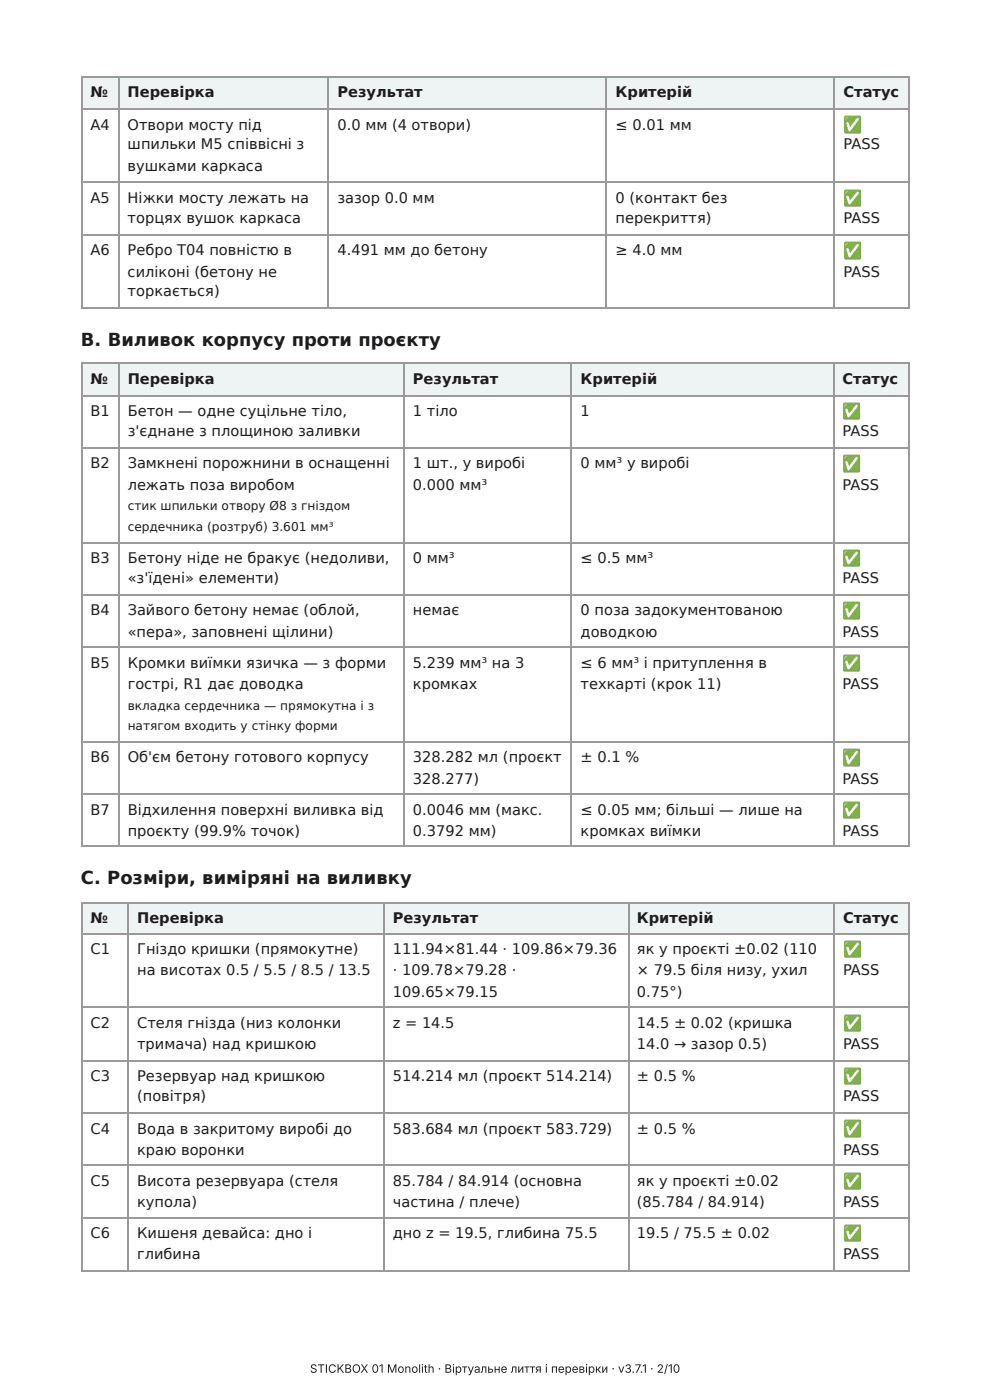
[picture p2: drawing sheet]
<svg xmlns="http://www.w3.org/2000/svg" width="210mm" height="297mm" viewBox="0 0 210 297" stroke-linecap="round" stroke-linejoin="round" font-family="sans-serif">
<defs><g id="words">
<g font-size="3.8" fill="#1d1d1f">
<text x="17.2" y="73.6">B. Виливок корпусу проти проєкту</text>
<text x="17.2" y="187.9">C. Розміри, виміряні на виливку</text>
</g>
<g font-size="3.1" fill="#1d1d1f">
<text x="19.2" y="20.6">№</text>
<text x="27.1" y="20.6">Перевірка</text>
<text x="71.7" y="20.6">Результат</text>
<text x="130.7" y="20.6">Критерій</text>
<text x="179.1" y="20.6">Статус</text>
<text x="19.2" y="27.5">A4</text>
<text x="27.1" y="27.5">Отвори мосту під</text>
<text x="71.7" y="27.5">0.0 мм (4 отвори)</text>
<text x="130.7" y="27.5">≤ 0.01 мм</text>
<text x="179.1" y="27.5">✅</text>
<text x="27.1" y="31.8">шпильки M5 співвісні з</text>
<text x="179.1" y="31.8">PASS</text>
<text x="27.1" y="36.2">вушками каркаса</text>
<text x="19.2" y="43.1">A5</text>
<text x="27.1" y="43.1">Ніжки мосту лежать на</text>
<text x="27.1" y="47.4">торцях вушок каркаса</text>
<text x="71.7" y="43.1">зазор 0.0 мм</text>
<text x="130.7" y="43.1">0 (контакт без</text>
<text x="130.7" y="47.4">перекриття)</text>
<text x="179.1" y="43.1">✅</text>
<text x="179.1" y="47.4">PASS</text>
<text x="19.2" y="54.2">A6</text>
<text x="27.1" y="54.2">Ребро T04 повністю в</text>
<text x="27.1" y="58.7">силіконі (бетону не</text>
<text x="71.7" y="54.2">4.491 мм до бетону</text>
<text x="130.7" y="54.2">≥ 4.0 мм</text>
<text x="179.1" y="54.2">✅</text>
<text x="179.1" y="58.7">PASS</text>
<text x="27.1" y="63">торкається)</text>
<text x="19.2" y="81.5">№</text>
<text x="27.1" y="81.5">Перевірка</text>
<text x="87.7" y="81.5">Результат</text>
<text x="123.3" y="81.5">Критерій</text>
<text x="178.9" y="81.5">Статус</text>
<text x="19.2" y="88.4">B1</text>
<text x="27.1" y="88.4">Бетон — одне суцільне тіло,</text>
<text x="87.7" y="88.4">1 тіло</text>
<text x="123.3" y="88.4">1</text>
<text x="178.9" y="88.4">✅</text>
<text x="27.1" y="92.6">з'єднане з площиною заливки</text>
<text x="178.9" y="92.6">PASS</text>
<text x="19.2" y="99.5">B2</text>
<text x="27.1" y="99.5">Замкнені порожнини в оснащенні</text>
<text x="87.7" y="99.5">1 шт., у виробі</text>
<text x="123.3" y="99.5">0 мм³ у виробі</text>
<text x="178.9" y="99.5">✅</text>
<text x="27.1" y="104">лежать поза виробом</text>
<text x="87.7" y="104">0.000 мм³</text>
<text x="178.9" y="104">PASS</text>
<text x="19.2" y="119.6">B3</text>
<text x="27.1" y="119.6">Бетону ніде не бракує (недоливи,</text>
<text x="87.7" y="119.6">0 мм³</text>
<text x="123.3" y="119.6">≤ 0.5 мм³</text>
<text x="178.9" y="119.6">✅</text>
<text x="27.1" y="123.8">«з'їдені» елементи)</text>
<text x="178.9" y="123.8">PASS</text>
<text x="19.2" y="130.7">B4</text>
<text x="27.1" y="130.7">Зайвого бетону немає (облой,</text>
<text x="87.7" y="130.7">немає</text>
<text x="123.3" y="130.7">0 поза задокументованою</text>
<text x="178.9" y="130.7">✅</text>
<text x="27.1" y="135.2">«пера», заповнені щілини)</text>
<text x="123.3" y="135.2">доводкою</text>
<text x="178.9" y="135.2">PASS</text>
<text x="19.2" y="141.8">B5</text>
<text x="27.1" y="141.8">Кромки виїмки язичка — з форми</text>
<text x="87.7" y="141.8">5.239 мм³ на 3</text>
<text x="123.3" y="141.8">≤ 6 мм³ і притуплення в</text>
<text x="178.9" y="141.8">✅</text>
<text x="27.1" y="146.3">гострі, R1 дає доводка</text>
<text x="87.7" y="146.3">кромках</text>
<text x="123.3" y="146.3">техкарті (крок 11)</text>
<text x="178.9" y="146.3">PASS</text>
<text x="19.2" y="161.9">B6</text>
<text x="27.1" y="161.9">Об'єм бетону готового корпусу</text>
<text x="87.7" y="161.9">328.282 мл (проєкт</text>
<text x="123.3" y="161.9">± 0.1 %</text>
<text x="178.9" y="161.9">✅</text>
<text x="87.7" y="166.4">328.277)</text>
<text x="178.9" y="166.4">PASS</text>
<text x="19.2" y="173">B7</text>
<text x="27.1" y="173">Відхилення поверхні виливка від</text>
<text x="87.7" y="173">0.0046 мм (макс.</text>
<text x="123.3" y="173">≤ 0.05 мм; більші — лише на</text>
<text x="178.9" y="173">✅</text>
<text x="27.1" y="177.5">проєкту (99.9% точок)</text>
<text x="87.7" y="177.5">0.3792 мм)</text>
<text x="123.3" y="177.5">кромках виїмки</text>
<text x="178.9" y="177.5">PASS</text>
<text x="19.2" y="196.1">№</text>
<text x="29.1" y="196.1">Перевірка</text>
<text x="83.4" y="196.1">Результат</text>
<text x="135.3" y="196.1">Критерій</text>
<text x="179" y="196.1">Статус</text>
<text x="19.2" y="202.7">C1</text>
<text x="29.1" y="202.7">Гніздо кришки (прямокутне)</text>
<text x="83.4" y="202.7">111.94×81.44 · 109.86×79.36</text>
<text x="135.3" y="202.7">як у проєкті ±0.02 (110</text>
<text x="179" y="202.7">✅</text>
<text x="29.1" y="207.2">на висотах 0.5 / 5.5 / 8.5 / 13.5</text>
<text x="83.4" y="207.2">· 109.78×79.28 ·</text>
<text x="135.3" y="207.2">× 79.5 біля низу, ухил</text>
<text x="179" y="207.2">PASS</text>
<text x="83.4" y="211.7">109.65×79.15</text>
<text x="135.3" y="211.7">0.75°)</text>
<text x="19.2" y="218.3">C2</text>
<text x="29.1" y="218.3">Стеля гнізда (низ колонки</text>
<text x="83.4" y="218.3">z = 14.5</text>
<text x="135.3" y="218.3">14.5 ± 0.02 (кришка</text>
<text x="179" y="218.3">✅</text>
<text x="29.1" y="222.8">тримача) над кришкою</text>
<text x="135.3" y="222.8">14.0 → зазор 0.5)</text>
<text x="179" y="222.8">PASS</text>
<text x="19.2" y="229.7">C3</text>
<text x="29.1" y="229.7">Резервуар над кришкою</text>
<text x="29.1" y="233.9">(повітря)</text>
<text x="83.4" y="229.7">514.214 мл (проєкт 514.214)</text>
<text x="135.3" y="229.7">± 0.5 %</text>
<text x="179" y="229.7">✅</text>
<text x="179" y="233.9">PASS</text>
<text x="19.2" y="240.8">C4</text>
<text x="29.1" y="240.8">Вода в закритому виробі до</text>
<text x="29.1" y="245.3">краю воронки</text>
<text x="83.4" y="240.8">583.684 мл (проєкт 583.729)</text>
<text x="135.3" y="240.8">± 0.5 %</text>
<text x="179" y="240.8">✅</text>
<text x="179" y="245.3">PASS</text>
<text x="19.2" y="251.9">C5</text>
<text x="29.1" y="251.9">Висота резервуара (стеля</text>
<text x="83.4" y="251.9">85.784 / 84.914 (основна</text>
<text x="135.3" y="251.9">як у проєкті ±0.02</text>
<text x="179" y="251.9">✅</text>
<text x="29.1" y="256.4">купола)</text>
<text x="83.4" y="256.4">частина / плече)</text>
<text x="135.3" y="256.4">(85.784 / 84.914)</text>
<text x="179" y="256.4">PASS</text>
<text x="19.2" y="263">C6</text>
<text x="29.1" y="263">Кишеня девайса: дно і</text>
<text x="83.4" y="263">дно z = 19.5, глибина 75.5</text>
<text x="135.3" y="263">19.5 / 75.5 ± 0.02</text>
<text x="179" y="263">✅</text>
<text x="29.1" y="267.5">глибина</text>
<text x="179" y="267.5">PASS</text>
</g>
<g font-size="2.6" fill="#1d1d1f">
<text x="27.1" y="108.2">стик шпильки отвору Ø8 з гніздом</text>
<text x="27.1" y="112.7">сердечника (розтруб) 3.601 мм³</text>
<text x="27.1" y="150.8">вкладка сердечника — прямокутна і з</text>
<text x="27.1" y="155">натягом входить у стінку форми</text>
</g>
<text font-size="2.5" fill="#222" x="65.8" y="291.6">STICKBOX 01 Monolith · Віртуальне лиття і перевірки · v3.7.1 · 2/10</text>
</g></defs>
<g fill="#eef4f3">
<path d="M17.5 16.4h7.6v6.6h-7.6z"/>
<path d="M25.1 16.4h44.7v6.6h-44.7z"/>
<path d="M69.8 16.4h59.1v6.6h-59.1z"/>
<path d="M128.9 16.4h48.4v6.6h-48.4z"/>
<path d="M177.3 16.4h15.8v6.6h-15.8z"/>
</g>
<path d="M17.2 16.3h175.9M17.3 16.1v49.5M25.3 16.1v49.5M69.7 16.1v49.5M128.7 16.1v49.5M177.1 16.1v49.5M193 16.1v49.5M17.2 23.2h175.9M17.2 38.8h175.9M17.2 49.9h175.9M17.2 65.5h175.9" fill="none" stroke="#9a9a9a" stroke-width=".26"/>
<g fill="#eef4f3">
<path d="M17.5 77.3h7.6v6.6h-7.6z"/>
<path d="M25.1 77.3h60.6v6.6h-60.6z"/>
<path d="M85.7 77.3h35.7v6.6h-35.7z"/>
<path d="M121.4 77.3h55.6v6.6h-55.6z"/>
<path d="M177 77.3h16.1v6.6h-16.1z"/>
</g>
<g fill="none" stroke="#9a9a9a" stroke-width=".26">
<path d="M17.2 77.1h175.9M17.3 77v102.9M25.3 77v102.9M85.9 77v102.9M121.3 77v102.9M177.1 77v102.9M193 77v102.9M17.2 84h175.9M17.2 95.1h175.9M17.2 115.2h175.9M17.2 126.3h175.9M17.2 137.5h175.9"/>
<path d="M17.2 157.6h175.9M17.2 168.7h175.9M17.2 179.8h175.9"/>
</g>
<g fill="#eef4f3">
<path d="M17.5 191.6h9.8v6.8h-9.8z"/>
<path d="M27.3 191.6h54.2v6.8h-54.2z"/>
<path d="M81.5 191.6h51.8v6.8h-51.8z"/>
<path d="M133.3 191.6h43.7v6.8h-43.7z"/>
<path d="M177 191.6h16.1v6.8h-16.1z"/>
</g>
<g fill="none" stroke="#9a9a9a" stroke-width=".26">
<path d="M17.2 191.7h175.9M17.2 198.3h175.9M17.3 191.6v78.3M27.1 191.6v78.3M81.6 191.6v78.3M133.5 191.6v78.3M177.1 191.6v78.3M193 191.6v78.3M17.2 213.9h175.9M17.2 225.3h175.9M17.2 236.4h175.9M17.2 247.5h175.9"/>
<path d="M17.2 258.6h175.9M17.2 270h175.9"/>
</g>
<use href="#words"/>
</svg>
